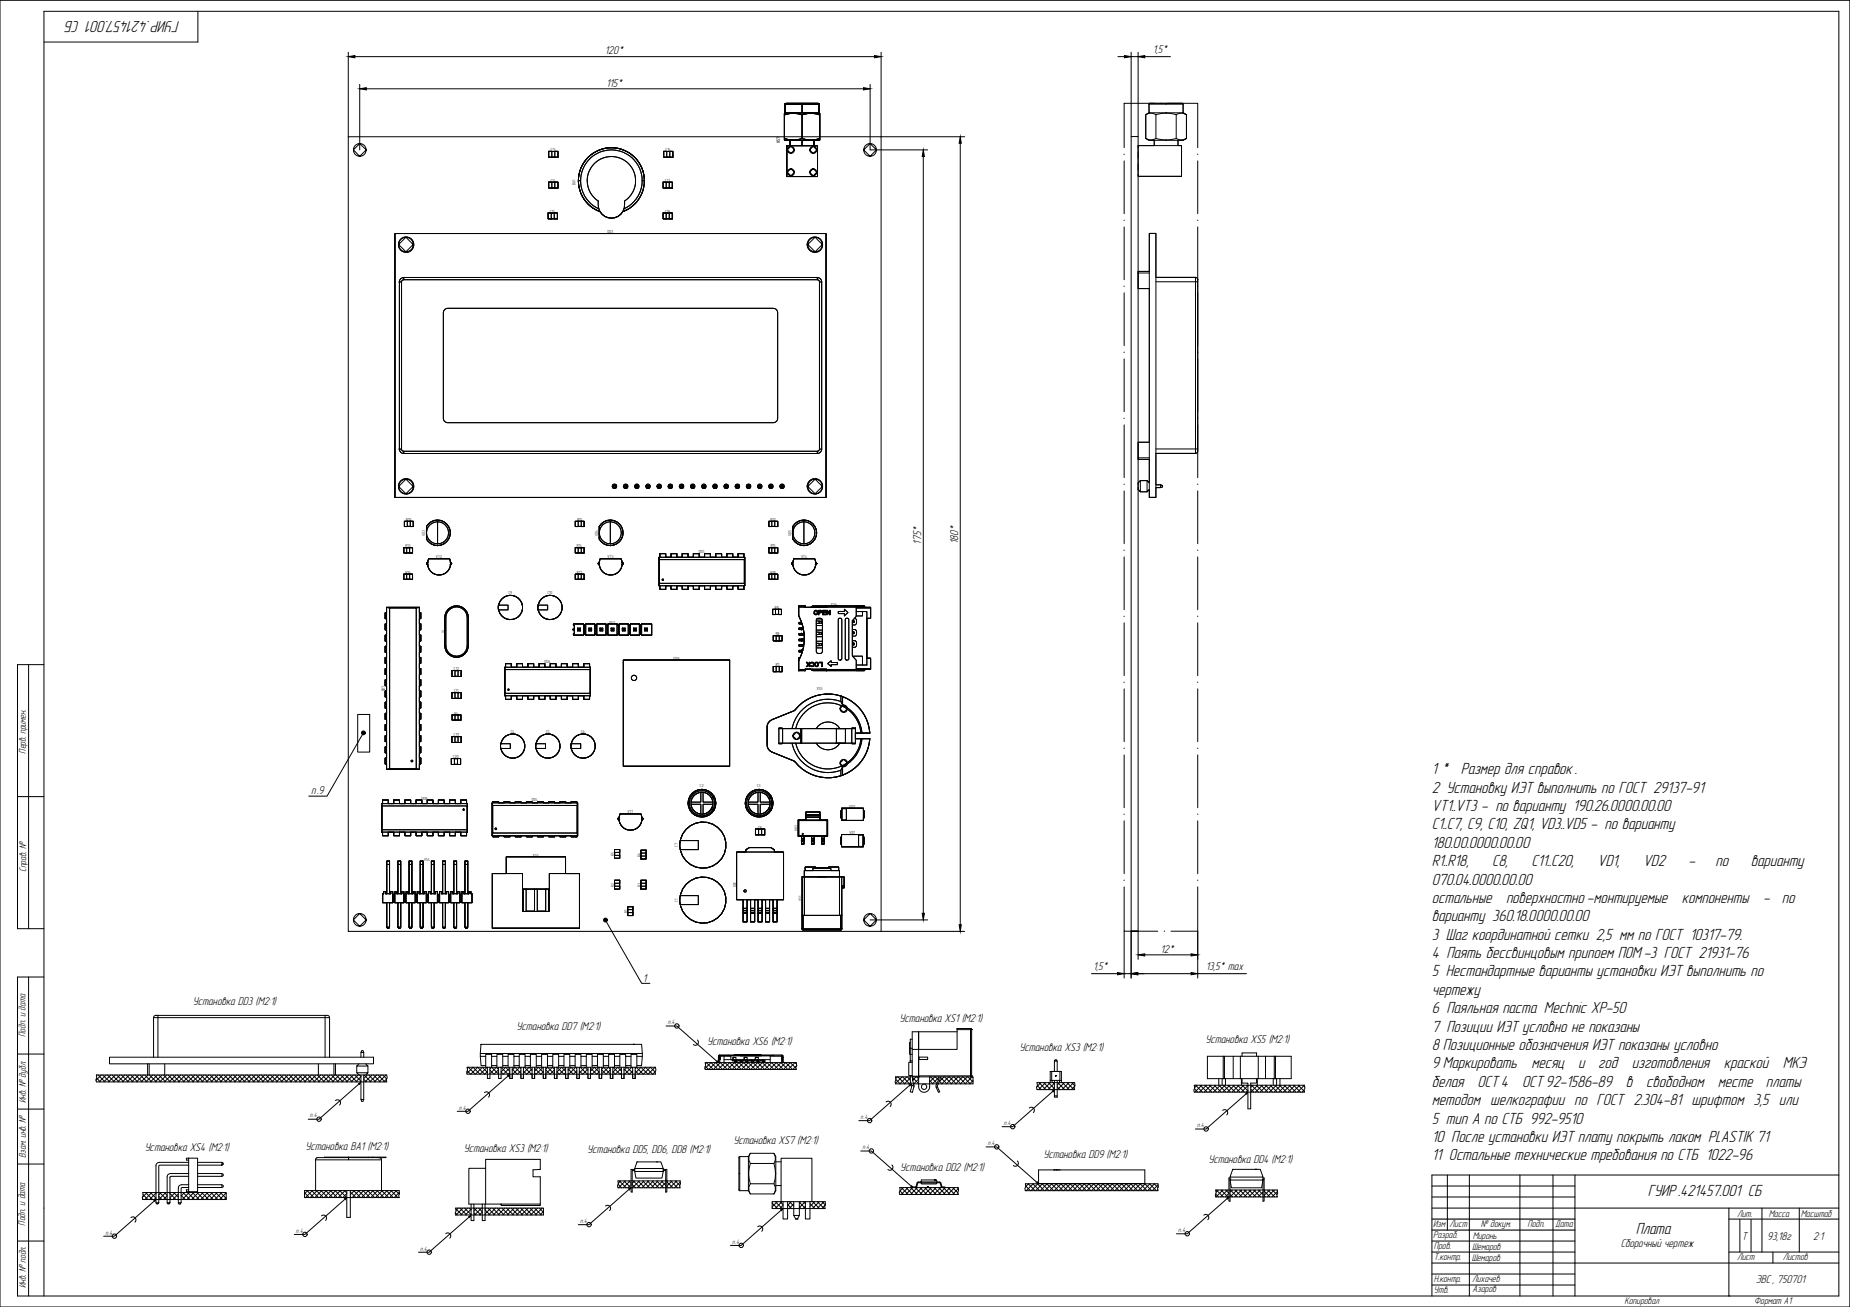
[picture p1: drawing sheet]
<svg xmlns="http://www.w3.org/2000/svg" width="841mm" height="594mm" viewBox="0 0 841 594" stroke-linecap="round" stroke-linejoin="round" font-family="sans-serif">
<defs><g id="words">
<g font-size="7.6">
<text x="82" y="9" transform="rotate(-180 82 9)">ГУИР .421457.001 СБ</text>
<text x="651" y="352">1 *</text>
<text x="664" y="352">Размер для справок .</text>
<text x="651" y="360">2 Установку ИЭТ выполнить по ГОСТ 29137-91</text>
<text x="651" y="369">VT1..VT3 - по варианту 190.26.0000.00.00</text>
<text x="651" y="377">C1..C7, C9, C10, ZQ1, VD3..VD5 - по варианту</text>
<text x="651" y="385">180.00.0000.00.00</text>
<text x="651" y="394">R1..R18,</text>
<text x="678" y="394">C8,</text>
<text x="696" y="394">C11..C20,</text>
<text x="726" y="394">VD1,</text>
<text x="747" y="394">VD2</text>
<text x="768" y="394">-</text>
<text x="780" y="394">по</text>
<text x="796" y="394">варианту</text>
<text x="651" y="402">070.04.0000.00.00</text>
<text x="651" y="410">остальные</text>
<text x="685" y="410">поверхностно -монтируемые</text>
<text x="765" y="410">компоненты</text>
<text x="801" y="410">-</text>
<text x="810" y="410">по</text>
<text x="651" y="419">варианту 360.18.0000.00.00</text>
<text x="651" y="427">3 Шаг координатной сетки 2,5 мм по ГОСТ 10317-79.</text>
<text x="651" y="435">4 Паять бессвинцовым припоем ПОМ -3 ГОСТ 21931-76</text>
<text x="651" y="444">5 Нестандартные варианты установки ИЭТ выполнить по</text>
<text x="651" y="452">чертежу</text>
<text x="651" y="461">6 Паяльная паста Mechnic XP-50</text>
<text x="651" y="469">7 Позиции ИЭТ условно не показаны</text>
<text x="651" y="477">8 Позиционные обозначения ИЭТ показаны условно</text>
<text x="651" y="486">9 Маркировать</text>
<text x="696" y="486">месяц</text>
<text x="717" y="486">и</text>
<text x="727" y="486">год</text>
<text x="742" y="486">изготовления</text>
<text x="784" y="486">краской</text>
<text x="810" y="486">МКЭ</text>
<text x="651" y="494">белая</text>
<text x="672" y="494">ОСТ 4</text>
<text x="692" y="494">ОСТ 92-1586-89</text>
<text x="739" y="494">в</text>
<text x="748" y="494">свободном</text>
<text x="781" y="494">месте</text>
<text x="803" y="494">платы</text>
<text x="651" y="502">методом шелкографии по ГОСТ 2.304-81 шрифтом 3,5 или</text>
<text x="651" y="511">5 тип А по СТБ 992-9510</text>
<text x="651" y="519">10 После установки ИЭТ плату покрыть лаком PLASTIK 71</text>
<text x="651" y="527">11 Остальные технические требования по СТБ 1022-96</text>
<text x="749" y="544">ГУИР .421457.001 СБ</text>
<text x="744" y="561">Плата</text>
</g>
<g font-size="5.3">
<text x="275" y="25">120*</text>
<text x="524" y="24">1,5*</text>
<text x="276" y="39">115*</text>
<text x="419" y="247" transform="rotate(-90 419 247)">175*</text>
<text x="436" y="247" transform="rotate(-90 436 247)">180*</text>
<text x="141" y="361">п.9</text>
<text x="528" y="433">12*</text>
<text x="497" y="441">1,5*</text>
<text x="548" y="441">13,5* max</text>
<text x="292" y="446">1</text>
<text x="88" y="457">Установка DD3 (M2:1)</text>
<text x="409" y="465">Установка XS1 (M2:1)</text>
<text x="235" y="468">Установка DD7 (M2:1)</text>
<text x="322" y="475">Установка XS6 (M2:1)</text>
<text x="463" y="478">Установка XS3 (M2:1)</text>
<text x="548" y="474">Установка XS5 (M2:1)</text>
<text x="333" y="520">Установка XS7 (M2:1)</text>
<text x="66" y="523">Установка XS4 (M2:1)</text>
<text x="139" y="522">Установка BA1 (M2:1)</text>
<text x="211" y="524">Установка XS3 (M2:1)</text>
<text x="267" y="524">Установка DD5, DD6, DD8 (M2:1)</text>
<text x="474" y="527">Установка DD9 (M2:1)</text>
<text x="409" y="532">Установка DD2 (M2:1)</text>
<text x="549" y="529">Установка DD4 (M2:1)</text>
<text x="792" y="564">Т</text>
<text x="803" y="564">93,18г</text>
<text x="824" y="563">2:1</text>
<text x="737" y="567">Сборочный чертеж</text>
<text x="798" y="583">ЭВС , 750701</text>
</g>
<g font-size="4.5">
<text x="12" y="343" transform="rotate(-90 12 343)">Перв. примен.</text>
<text x="12" y="396" transform="rotate(-90 12 396)">Справ. №</text>
<text x="12" y="471" transform="rotate(-90 12 471)">Подп. и дата</text>
<text x="12" y="501" transform="rotate(-90 12 501)">Инв. № дубл.</text>
<text x="12" y="526" transform="rotate(-90 12 526)">Взам. инв. №</text>
<text x="12" y="557" transform="rotate(-90 12 557)">Подп. и дата</text>
<text x="651" y="558">Изм</text>
<text x="659" y="558">Лист</text>
<text x="673" y="558">№ докум.</text>
<text x="694" y="558">Подп.</text>
<text x="707" y="558">Дата</text>
<text x="790" y="553">Лит.</text>
<text x="804" y="553">Масса</text>
<text x="819" y="553">Масштаб</text>
<text x="652" y="563">Разраб.</text>
<text x="670" y="563">Миронь</text>
<text x="652" y="568">Пров.</text>
<text x="669" y="568">Шемаров</text>
<text x="652" y="573">Т.контр.</text>
<text x="669" y="573">Шемаров</text>
<text x="790" y="573">Лист</text>
<text x="810" y="573">Листов</text>
<text x="12" y="586" transform="rotate(-90 12 586)">Инв. № подл.</text>
<text x="652" y="588">Утв.</text>
<text x="652" y="583">Н.контр.</text>
<text x="669" y="583">Лихачёв</text>
<text x="669" y="587">Азаров</text>
<text x="739" y="593">Копировал</text>
<text x="797" y="593">Формат А1</text>
</g>
<g font-size="3">
<text x="304" y="466">п.4</text>
<text x="141" y="508">п.4</text>
<text x="209" y="504">п.4</text>
<text x="391" y="509">п.4</text>
<text x="456" y="511">п.4</text>
<text x="544" y="512">п.4</text>
<text x="449" y="521">п.4</text>
<text x="392" y="522">п.4</text>
<text x="264" y="556">п.4</text>
<text x="48" y="561">п.4</text>
<text x="135" y="560">п.4</text>
<text x="536" y="560">п.4</text>
<text x="191" y="568">п.4</text>
<text x="333" y="565">п.4</text>
</g>
<g font-size="2">
<text x="355" y="65" transform="rotate(-90 355 65)">XS7</text>
<text x="250" y="69">C13</text>
<text x="303" y="69">C16</text>
<text x="250" y="83">C14</text>
<text x="302" y="83">C17</text>
<text x="262" y="84" transform="rotate(-90 262 84)">BA1</text>
<text x="250" y="97">C15</text>
<text x="302" y="97">C18</text>
<text x="276" y="106">DD3</text>
<text x="185" y="237">R10</text>
<text x="262" y="237">R11</text>
<text x="350" y="237">R12</text>
<text x="193" y="244" transform="rotate(-90 193 244)">VD3</text>
<text x="272" y="244" transform="rotate(-90 272 244)">VD4</text>
<text x="360" y="244" transform="rotate(-90 360 244)">VD5</text>
<text x="184" y="249">R13</text>
<text x="262" y="249">R14</text>
<text x="318" y="252">DD5</text>
<text x="350" y="249">R15</text>
<text x="198" y="254">VT2</text>
<text x="276" y="254">VT3</text>
<text x="364" y="254">VT4</text>
<text x="184" y="261">R16</text>
<text x="262" y="261">R17</text>
<text x="350" y="261">R18</text>
<text x="231" y="270">C9</text>
<text x="249" y="270">C10</text>
<text x="378" y="275">XS6</text>
<text x="352" y="277">R9</text>
<text x="277" y="283">XS2</text>
<text x="353" y="289">R8</text>
<text x="306" y="300">DD9</text>
<text x="206" y="305">C12</text>
<text x="248" y="302">DD6</text>
<text x="353" y="303">R7</text>
<text x="175" y="314" transform="rotate(-90 175 314)">DD7</text>
<text x="207" y="315">C11</text>
<text x="371" y="314">XS5</text>
<text x="207" y="325">R4</text>
<text x="206" y="335">C19</text>
<text x="232" y="333">C4</text>
<text x="248" y="333">C5</text>
<text x="264" y="333">C6</text>
<text x="206" y="345">C20</text>
<text x="318" y="358">C2</text>
<text x="344" y="358">C3</text>
<text x="192" y="364">DD8</text>
<text x="242" y="364">DD4</text>
<text x="285" y="370">VT1</text>
<text x="386" y="367">VD2</text>
<text x="345" y="377">C8</text>
<text x="363" y="378" transform="rotate(-90 363 378)">DD2</text>
<text x="386" y="379">VD1</text>
<text x="242" y="389">XS3</text>
<text x="279" y="389" transform="rotate(-90 279 389)">R5</text>
<text x="291" y="389" transform="rotate(-90 291 389)">R6</text>
<text x="308" y="385" transform="rotate(-90 308 385)">C7</text>
<text x="193" y="391">XS4</text>
<text x="279" y="403" transform="rotate(-90 279 403)">R2</text>
<text x="291" y="403" transform="rotate(-90 291 403)">R3</text>
<text x="335" y="403" transform="rotate(-90 335 403)">DD1</text>
<text x="308" y="410" transform="rotate(-90 308 410)">C1</text>
<text x="364" y="410" transform="rotate(-90 364 410)">XS1</text>
<text x="285" y="415" transform="rotate(-90 285 415)">R1</text>
</g>
<text font-size="1.3" x="202" y="288" transform="rotate(-90 202 288)">ZQ1</text>
</g></defs>
<!-- layer: KONTUR -->
<path d="M0 0h841v594h-841z" fill="none" stroke="#000" stroke-width=".45"/>
<g fill="none" stroke="#000" stroke-width=".45">
<path d="M90 5v14h-70M13 302v120M20 302h-12v120h12M8 362h12M13 444v145M20 444h-12v145h828v-584h-816v584M8 479h12M8 504h12M8 529h12M658 534v25M668 534v55M691 534v55"/>
<path d="M706 534v55M716 534v55M836 534h-185v55M716 549h120M786 549v40M786 554h50M801 549v20M818 549v20M8 564h12M716 574h120M786 569h50M806 569v5"/>
</g>
<path d="M165 333l-16 29h-9M275 418l17 29h3M791 554v15M796 554v15M651 574h65M651 569h65M651 579h65M651 564h65M651 584h65" fill="none" stroke="#000" stroke-width=".45"/>
<!-- layer: 0 -->
<g fill="none" stroke="#000" stroke-width=".45">
<path d="M158 24v38M161 26h237M164 38v30M396 38v30h26M401 24v38h38M508 26h3M514 26h3M514 24v38M517 24v38M520 26h12M167 40h226M357 51h15l1 1h-6a7 7 0 0 1-6 0h-4z"/>
<path d="M357 52v11M357 47h15M357 47v4M357 47h15l1 17h-3v2h2v14h-14v-14h1v-2h-2zM365 47h7M365 47h-8M365 47v4M365 52v11M372 47v4M373 52v11M522 47v4h8M522 47h16v4h-8"/>
<path d="M522 47h16M522 51l-1 1M525 52l-1-1-3 1v11M530 51l-5 1v11M530 51l5 1 3-1 1 1M530 47h.1M530 51h.1M535 52v11M538 51l1 1M539 52v11M158 62h243v361h-243zM162 66a2.9 2.9 0 0 1 3 0 2.9 2.9 0 0 1 1 2l-2-3-3 3 3 3 2-3a2.9 2.9 0 0 1-4 3 2.9 2.9 0 0 1 0-5z"/>
<path d="M249 69h5v2h-5zM249 69h2v2h-2zM251 69h1M251 71h1M252 69h2v2h-2zM267 72a15 15 0 0 1 17-4 15 15 0 0 1 9 14 15 15 0 0 0-24-12 15 15 0 0 0 4 26 15 15 0 0 1-7-23 15 15 0 0 1 24 0 15 15 0 0 1-7 23 6 6 0 0 1-11 0 15 15 0 0 1-2-26 15 15 0 0 1 23 12h-1h1a14 14 0 0 1-10 14 6 6 0 0 1-11 0 15 15 0 0 1-5-24zM270 74a11 11 0 0 1 16 1 11 11 0 0 1-2 16 6 6 0 0 1-6 8 6 6 0 0 1-6-8 11 11 0 0 1-2-17zM302 69h4v2h-4zM302 69h1v2h-1zM303 69h2M303 71h2M305 69h1v2h-1z"/>
<path d="M357 63l5 1a7 7 0 0 1 6 0l5-1-1 1h-15zM358 66h14v14h-14zM358 77a1.6 1.6 0 0 1 2 0 1.6 1.6 0 0 1 1 1l-1-1-2 1 2 2 1-2a1.6 1.6 0 0 1-2 2 1.6 1.6 0 0 1-1-3zM358 67a1.6 1.6 0 0 1 2 0 1.6 1.6 0 0 1 1 1l-1-1-2 1 2 2 1-2a1.6 1.6 0 0 1-2 2 1.6 1.6 0 0 1-1-3zM359 64v2M365 64v2M368 67a1.6 1.6 0 0 1 2 0 1.6 1.6 0 0 1 1 1l-1-1-2 1 2 2 1-2a1.6 1.6 0 0 1-2 2 1.6 1.6 0 0 1-1-3zM368 77a1.6 1.6 0 0 1 2 0 1.6 1.6 0 0 1 1 1l-1-1-2 1 2 2 1-2a1.6 1.6 0 0 1-2 2 1.6 1.6 0 0 1-1-3zM370 64v2M393 66a2.9 2.9 0 0 1 3-1 2.9 2.9 0 0 1 2 3l-2-3-3 3 3 3 2-3a2.9 2.9 0 0 1-3 3 2.9 2.9 0 0 1-2-5zM420 71v344M437 65v355"/>
<path d="M514 62h3v361h-3zM517 67v-1h8v-2h-3l-1-1v-11l1-1 1-4h15v4l1 1v11l-1 1h-2v2h1v14h-20v-1M517 66h20v14h-20zM517 69v3M517 74v3M521 63l2 1 2-1 5 1M521 63l1 1h8M525 64v2M530 64h.1M536 64v2M539 63l-2 1a5 5 0 0 0-6 0h-1M539 63l-1 1h-8"/>
<path d="M249 97h4v2h-4zM249 97h2v2h-2zM249 83h5v2h-5zM249 83h2v2h-2zM251 97h1M251 99h1M251 83h1M251 85h1M252 97h1v2h-1zM252 83h2v2h-2zM263 82h1a14 14 0 0 1 21-12 14 14 0 0 1 0 24l-1 1M264 82a14 14 0 0 0 8 13"/>
<path d="M293 82a15 15 0 0 1-10 14M301 97h5v2h-5zM301 97h2v2h-2zM301 83h5v2h-5zM301 83h2v2h-2zM303 97h1M303 99h1M303 83h1M303 85h1M304 97h2v2h-2zM304 83h2v2h-2zM180 106h196v120h-196z"/>
<path d="M182 109a3 3 0 0 1 4-1 3 3 0 0 1 2 3l-3-3-4 3 4 3 3-3a3 3 0 0 1-5 3 3 3 0 0 1-1-5zM368 109a3 3 0 0 1 4-1 3 3 0 0 1 2 3l-3-3-4 3 4 3 3-3a3 3 0 0 1-5 3 3 3 0 0 1-1-5zM522 106h3v120h-3zM182 128h1M183 128v76M184 126h188l1 1 1 1M184 126l-2 1v1v76M184 126v1M184 127l-1 1M184 127h188M372 126v1M372 127l1 1"/>
<path d="M373 128h1M373 128v76M374 128v76M517 124h5M522 123h-5v8h5M525 128h18v76M525 126h18M543 126l1 1v1M543 126v2h1M544 128v76M202 141l2-1h148l1 1 1 1-1 49v1h-1h-149l-1-1v-1v-48zM182 204v2h2"/>
<path d="M182 204h1M182 219a3 3 0 0 1 4-1 3 3 0 0 1 2 3l-3-3-4 3 4 3 3-3a3 3 0 0 1-5 3 3 3 0 0 1-1-5zM183 204l1 1M184 205v1M184 206h188M184 205h188M368 219a3 3 0 0 1 4-1 3 3 0 0 1 2 3l-3-3-4 3 4 3 3-3a3 3 0 0 1-5 3 3 3 0 0 1-1-5zM372 205v1M373 204h1M373 204l-1 1M374 204l-1 2h-1M518 218v6l-1-1v-4l1-1h3"/>
<path d="M522 219l-1-1v6l1-1M522 208h-5v1h5M522 201h-5v7M525 204h18M543 204h1M543 204v2M544 204v2h-1h-18M184 237h4v2h-4zM184 237h1v2h-1zM185 237h2M185 239h2M187 237h1v2h-1z"/>
<path d="M195 238a6 6 0 0 1 8 0 6 6 0 0 1-1 9 6 6 0 0 1-8-2v-6zM199 237a5 5 0 0 1 5 5 5 5 0 0 1-5 5M199 237a5 5 0 0 0-5 5 5 5 0 0 0 5 5M199 237v10M262 237h4v2h-4zM262 237h1v2h-1zM263 237h1M263 239h1M264 237h2v2h-2zM273 238a6 6 0 0 1 9 0 6 6 0 0 1-1 9 6 6 0 0 1-9-2v-6zM277 237a5 5 0 0 1 5 5 5 5 0 0 1-5 5M277 237a5 5 0 0 0-5 5 5 5 0 0 0 5 5"/>
<path d="M277 237v10M279 220v2M279 222h1M279 221h1M280 220h-1v2M280 220v2v-1M280 220v1M284 220v2M284 222h1M284 221h1M285 220h-1v2M285 220v2v-1"/>
<path d="M285 220v1M289 220v2M289 222h1M289 221h1M290 220h-1v2M290 220v2v-1M290 220v1M294 220v2M294 222h1M294 221h1M295 220h-1v2M295 220v2v-1"/>
<path d="M295 220v1M299 220v2M299 222h1M299 221h1M300 220h-1v2M300 220v2v-1M300 220v1M304 220v2M304 222h1M304 221h1M305 220h-1v2M305 220v2v-1"/>
<path d="M305 220v1M309 220v2M309 222h1M309 221h1M310 220h-1v2M310 220v2v-1M310 220v1M314 220v2M314 222h2M315 221h.1M316 220h-2v2M316 220v2l-1-1"/>
<path d="M316 220l-1 1M319 220v2M319 222h2M320 221h.1M321 220h-2v2M321 220v2l-1-1M321 220l-1 1M324 220v2M324 222h2M325 221h.1M326 220h-2v2M326 220v2l-1-1"/>
<path d="M326 220l-1 1M330 220v2M330 222h1M330 221h.1M331 220h-1v2M331 220v2l-1-1M331 220l-1 1M335 220v2M335 222h1M335 221h1M336 220h-1v2M336 220v2v-1"/>
<path d="M336 220v1M340 220v2M340 222h1M340 221h1M341 220h-1v2M341 220v2v-1M341 220v1M345 220v2M345 222h1M345 221h1M346 220h-1v2M346 220v2v-1"/>
<path d="M346 220v1M350 237h4v2h-4zM350 237h1v2h-1zM350 220v2M350 222h1M350 221h1M351 237h1M351 239h1M351 220h-1v2M351 220v2v-1M351 220v1M352 237h2v2h-2z"/>
<path d="M355 220v2M355 222h1M355 221h1M356 220h-1v2M356 220v2v-1M356 220v1M361 238a6 6 0 0 1 9 0 6 6 0 0 1-1 9 6 6 0 0 1-9-2v-6zM365 237a5 5 0 0 1 5 5 5 5 0 0 1-5 5M365 237a5 5 0 0 0-5 5 5 5 0 0 0 5 5M365 237v10M517 220v-1l1-1h3l1 1v-10h-5v-8h5v-70h-5v-8h5v-17h3v20h18l1 1v78l-1 1h-18v14h3v1l-3 1v4h-3v-3l-1 1h-3l-1-1v-1M518 224h3"/>
<path d="M525 220h3v2M528 220v1l-3 1M184 249h4v2h-4zM184 249h1v2h-1zM185 249h1M185 251h1M186 249h2v2h-2zM194 256h.1M194 256v1M194 257h.1M195 254h9a5 5 0 0 1-4 7 5 5 0 0 1-5-7zM205 256h.1"/>
<path d="M205 257h.1M205 256v1M205 256l-1-2h-9l-1 2a5 5 0 0 0 5 5 5 5 0 0 0 6-4M262 249h4v2h-4zM262 249h1v2h-1zM263 249h1M263 251h1M264 249h2v2h-2zM272 256h.1M272 256v1M272 257h.1M273 254h9a5 5 0 0 1-4 7 5 5 0 0 1-5-7z"/>
<path d="M283 256h.1M283 257h.1M283 256v1M283 256l-1-2h-9l-1 2a6 6 0 0 0 9 4l2-3M300 253h39M300 254v-1v13M300 254h38v11h-38zM300 252h3v1h2v-1h3v1h2v-1h3v1h2v-1h3v1h2v-1h3v1h2v-1h3v1h2v-1h3v1h3v-1h2v16h-2v-2h-3v2h-3v-2h-2v2h-3v-2h-2v2h-3v-2h-2v2h-3v-2h-2v2h-3v-2h-2v2h-3v-2h-2v2h-3zM300 253v-1h3v1M305 253v-1h3v1M310 253v-1h3v1M315 253v-1h3v1"/>
<path d="M320 253v-1h3v1M325 253v-1h3v1M330 253v-1h3v1M336 253v-1h2v1M338 254l1-1v13M350 249h4v2h-4zM350 249h1v2h-1zM351 249h1M351 251h1M352 249h2v2h-2zM360 256h.1M360 256v1"/>
<path d="M360 257h.1M361 254h9a5 5 0 0 1-4 7 5 5 0 0 1-5-7zM371 256h.1M371 257h.1M371 256v1M371 256l-1-2h-9l-1 2a6 6 0 0 0 9 4l2-3M176 276h15v3v2v3v2v3v2v3v2v3v3v2v3v2v3v2v3v2v3v2v3v2v3v2v3v2v3v5v3h-15v-3h-1v-2h1v-3h-1v-3h1v-2h-1v-3h1v-2h-1v-3h1v-2h-1v-3h1v-2h-1v-3h1v-2h-1v-3h1v-2h-1v-3h1v-2h-1v-3h1v-2h-1v-3h1v-3h-1v-2h1v-3h-1v-2h1v-3h-1v-2h1l-1-5h1zM176 279h-1v2h1M176 276v74M177 276h12v73h-12zM184 261h4v2h-4zM184 261h1v2h-1z"/>
<path d="M185 261h1M185 263h1M186 261h2v2h-2zM191 276v74l-2-1M191 276h-15h1M191 279v2M191 276h-2M204 277a5 5 0 0 1 6-1 5 5 0 0 1 3 5v12a5 5 0 0 1-5 6 5 5 0 0 1-6-6v-12zM204 277a5 5 0 0 1 5-1 5 5 0 0 1 3 5v12a5 5 0 0 1-4 5 5 5 0 0 1-5-5v-12zM227 275v2M227 275h4v2h-4M227 275a5 5 0 0 1 8-3 5 5 0 0 1 0 9 5 5 0 0 1-8-4"/>
<path d="M245 275v2M245 275h4v2h-4M245 275a5 5 0 0 1 8-3 5 5 0 0 1 0 9 5 5 0 0 1-8-4M262 261h4v2h-4zM262 261h1v2h-1zM263 261h1M263 263h1M264 261h2v2h-2zM300 265v1h39M300 266v2h3v-2M305 266v2h3v-2M310 266v2h3v-2"/>
<path d="M315 266v2h3v-2M320 266v2h3v-2M325 266v2h3v-2M330 266v2h3v-2M336 266v2h2v-2M338 265l1 1M350 261h4v2h-4zM350 261h1v2h-1zM351 261h1M351 263h1M351 277h4v2h-4zM351 277h2v2h-2z"/>
<path d="M352 261h2v2h-2zM353 277h1M353 279h1M354 277h1v2h-1zM363 276h3M366 276h10M366 276v-1h-3v5a22 22 0 0 1 0 20M370 278h1v1h-1zM372 277l2 1-2 1zM372 278h1h-1zM374 277h1l-1 1h1h-1v1h1h-1zM374 275l-8 1"/>
<path d="M374 276h1M375 275l-6 1M375 275h1M375 275v1M376 275l-1 1M376 277l1 2v-2v2l-1-1v1zM376 275v1M376 276h-3M376 275h17M376 276h13M381 278h3v-1l1 1-1 2v-1h-3zM389 276v4l-2 2v16l2 2v4"/>
<path d="M389 278h5v3M389 276h7h-7M389 275v1M391 276h.1M391 276h1M392 275h-3v1M392 275h1M392 278v2h-3M392 275v1M392 276h4v5h-2v18h2v5h-4M392 276h.1M393 276v-1h-23l-2 1-5-1v5l1 3h-1v1h2v1h-2v1h2l1 2"/>
<path d="M393 275v1M393 276h-4M393 276h-1M393 276h.1M396 276v5h-2M176 284h-1v2h1M176 289h-1v2h1M176 294h-1v2h1M176 299h-1v3h1M191 299v3M191 294v2M191 289v2"/>
<path d="M191 284v2M261 284h4h1h4h1h4h1h5h1h4h1h4h1h4v5h-4l-1-1v1h-4l-1-1v1h-4l-1-1v1h-5v-1l-1 1h-4v-1l-1 1h-4v-1l-1 1h-4v-1v-2h-1h1zM261 284h4v5h-4v-1zM261 286h-1h1M263 286v1zM263 287h1M263 286h1M264 286v1zM265 284h1M266 288v1v-5l-1 5M266 289h4M266 284h4"/>
<path d="M268 286v1v-1h1M268 287h1M268 286h1M269 286v1v-1M271 284h-1v5M271 288v1v-5l-1 5M271 289h4M271 284h4M273 286v1zM273 287h1M273 286h1M274 286v1z"/>
<path d="M276 284h-1v5M276 288v1v-5l-1 5M276 289h5M276 284h5M278 286v1zM278 287h1M278 286h1M279 286v1zM281 284v5M281 288l1 1v-5l-1 5M282 289h4M282 284h4"/>
<path d="M283 286v1zM283 287h1M283 286h1M283 300h49v48h-49zM284 286v1zM286 284v5M286 288l1 1v-5l-1 5M287 289h4M287 284h4M288 286v1zM288 287h1M288 286h1"/>
<path d="M289 286v1zM291 284v5M291 288l1 1v-5l-1 5M292 284h4v5h-4M293 286v1zM293 287h1M293 286h1M294 286v1zM352 289h1v2h-1zM353 291h-1v-2h4v2h-2M353 291h1v-2h2v2h-2M353 291h1"/>
<path d="M353 289h1M363 283h1v1h-1zM364 299h-1v1M364 285v1M364 288v1M364 291h.1M364 293v1M364 296h.1M364 293h-1v1h1M364 294h1M364 293h1M364 288h-1v1h1"/>
<path d="M364 289h1M364 288h1M364 291h1M364 291h-1h1M364 285h1M364 285h-1v1h1M364 286h1M364 284h1M364 296h1M365 296h-2h1M365 285v1M365 288v1"/>
<path d="M365 291h.1M365 293v1M365 296h.1M365 293h.1M365 294h.1M365 289h1M365 291h1M365 285h.1M365 286h.1M366 288h-3v1h3v2h-3h3l-1 2h-2v1h2v2h-2h2l-1 3h-1v6l5-1 2 1h23v-1M366 288h-1M366 290l-1 1"/>
<path d="M371 287h3M371 282h3M371 292l3 1M371 291h3M371 294h3M371 286h3M371 289h3M371 284h3M371 281h2l1 1v14l-1 1h-1l-1-1zM371 281h3M372 282v1M372 287v1"/>
<path d="M372 292v1M373 282v1M373 287v1M373 293h.1M374 287h.1M374 282h.1M374 293h.1M374 287v1h-3M374 282v1h-3M374 293l-3 1M381 281h1l1 1v17l-1 1h-1zM384 281h2v19h-1l-1-1z"/>
<path d="M387 282h1M387 287h1M387 292h1M387 286l2 1v2h-2M387 291l2 1v2h-2M388 298h4v4M388 282v1h-1M388 287v1h-1M388 292v1h-1M388 282v1M388 287v1M388 292v1"/>
<path d="M388 281l1 1v1v1h-2M394 299h2v5M394 281v21h-5M176 304h-1v3h1M176 309h-1v3h1M176 314h-1v3h1M176 319h-1v3h1M191 319v3M191 314v3M191 309v3M191 304v3M205 305h5v2h-5z"/>
<path d="M205 305h2v2h-2zM205 315h5v2h-5zM205 315h2v2h-2zM207 305h1M207 307h1M207 315h1M207 317h1M208 305h2v2h-2zM208 315h2v2h-2zM229 303h39M230 315l-1 1h39M230 304l-1-1v13"/>
<path d="M230 304h38v11h-38zM230 302h2v1h3v-1h3v1h2v-1h3v1h2v-1h3v1h2v-1h3v1h2v-1h3v1h2v-1h3v1h2v-1h3v1v15h-3v-2h-2v2h-3v-2h-2v2h-3v-2h-2v2h-3v-2h-2v2h-3v-2h-2v2h-3v-2h-2v2h-3v-2h-3v2h-2v-2h-1zM230 316v2h2v-2M230 303v-1h2v1M235 316v2h3v-2M235 303v-1h3v1M240 316v2h3v-2M240 303v-1h3v1M245 316v2h3v-2M245 303v-1h3v1M250 316v2h3v-2M250 303v-1h3v1"/>
<path d="M255 316v2h3v-2M255 303v-1h3v1M260 316v2h3v-2M260 303v-1h3v1M265 316v2h3v-2M265 303v-1h3v1M268 304v-1v13M268 315v1M352 303h4v2h-4zM352 303h1v2h-1zM353 303h1M353 305h1"/>
<path d="M354 303h2v2h-2zM363 304v1h3v-1M363 304h3M363 300v4M366 304l8 1M366 304h10M367 301l1 1v-1v2v-1l-1 1v-1zM368 301h2v2h-2l2-1v-1zM369 304h5M371 301h1v2h-1zM372 301h2v2v-2zM373 304h3"/>
<path d="M375 304h1M375 305h18M375 304h-1l1 1M375 304v1M376 304v1zM376 304h16M376 302l2-2v1h3v1h-3v1zM382 316a20 20 0 0 0-21 7l-10 4a4 4 0 0 0-2 3v9a4 4 0 0 0 2 3l10 4a19 19 0 0 0 21 7 19 19 0 0 0 13-17h-3M382 319a17 17 0 0 0-22 12M382 316a19 19 0 0 1 13 17h-3M382 319l1 1M382 316v3"/>
<path d="M383 317v3M389 304v1M389 304h7h-7M389 305h3M392 304h-1M392 304h.1M392 304h1l-1 1M392 304v1M392 305h.1M392 304h1M163 325h5v17h-5zM176 324h-1v3h1"/>
<path d="M176 329h-1v3h1M176 334h-1v3h1M176 339h-1v3h1M191 339v3M191 334v3M191 329v3M191 324v3M205 335h5v2h-5zM205 335h2v2h-2zM206 325h4v2h-4zM206 325h1v2h-1zM207 325h1"/>
<path d="M207 327h1M207 335h1M207 337h1M208 325h2v2h-2zM208 335h2v2h-2zM228 338h4v2h-4zM228 338a5 5 0 0 1 8-3 5 5 0 0 1 0 9 5 5 0 0 1-8-4M244 338h4v2h-4zM244 338a5 5 0 0 1 8-3 5 5 0 0 1 0 9 5 5 0 0 1-8-4M260 338h4v2h-4zM260 338a5 5 0 0 1 8-3 5 5 0 0 1 0 9 5 5 0 0 1-8-4M350 328l11-5a19 19 0 0 1 21-7 19 19 0 0 1 13 17h-6v3h6a19 19 0 0 1-13 17 19 19 0 0 1-21-7l-10-4a4 4 0 0 1-2-3v-10z"/>
<path d="M354 331h2M354 338h2M356 331h-2v7h2M356 331h8M356 338h8M356 331v7M360 338a17 17 0 0 0 22 12l1-1M361 333a1.7 1.7 0 0 1 2 0 1.7 1.7 0 0 1 1 1l-2-1-2 1 2 2 2-2a1.7 1.7 0 0 1-2 2 1.7 1.7 0 0 1-1-3zM362 331a15 15 0 0 1 15-12 15 15 0 0 1 14 14h-2M364 338h.1M364 331v7M364 338h23"/>
<path d="M364 331h16M371 338a6 6 0 0 0 11 0M371 331a6 6 0 0 1 11 0M380 331h9M380 331v7M380 331h4v7M382 321a1.7 1.7 0 0 1 2 0 1.7 1.7 0 0 1 1 1l-1-2-2 2 2 2 1-2a1.7 1.7 0 0 1-2 2 1.7 1.7 0 0 1-1-3zM383 320a16 16 0 0 1 9 13M387 338h2M387 331v7M387 331h2v5M391 336h-2v2h-2"/>
<path d="M391 333h1M391 336a15 15 0 0 1-14 13 15 15 0 0 1-15-11M391 336h1a15 15 0 0 1-9 13M176 345h-1v2h1M177 349l-1 1h15M191 345v2M205 345h4v2h-4zM205 345h2v2h-2zM207 345h1M207 347h1M208 345h1v2h-1zM382 346a1.7 1.7 0 0 1 2-1 1.7 1.7 0 0 1 1 2l-1-2-2 2 2 2 1-2a1.7 1.7 0 0 1-2 1 1.7 1.7 0 0 1-1-2z"/>
<path d="M382 350v3M383 349v3M173 365h40l-1 1M173 365v13l1-1M173 378h40M173 365l1 1M174 366h38v11h-38zM174 364h3v1h2v-1h3v1h2v-1h3v1h2v-1h3v1h2v-1h3v1h2v-1h3v1h2v-1h3v1h2v-1h3v1h1l-1 15h-3v-2h-2v2h-3v-2h-2v2h-3v-2h-2v2h-3v-2h-2v2h-3v-2h-2v2h-3v-2h-2v2h-3v-2h-2v2h-3v-2h-1zM174 365v-1h3v1M174 378v2h3v-2M179 365v-1h3v1M179 378v2h3v-2"/>
<path d="M184 365v-1h3v1M184 378v2h3v-2M189 365v-1h3v1M189 378v2h3v-2M194 365v-1h3v1M194 378v2h3v-2M199 365v-1h3v1M199 378v2h3v-2M204 365v-1h3v1M204 378v2h3v-2M209 365v-1h3v1M209 378v2h3v-2"/>
<path d="M213 365v13l-1-1M224 365h39M224 379v1h39M224 366v-1v15M224 366h38v13h-38zM224 364h3v1h2v-1h3v1h2v-1h3v1h2v-1h3v1h2v-1h3v1h2v-1h3v1l10-1 1 16h-1h-2h-3h-2h-3h-3h-2h-3h-2h-3h-2h-3h-10zM224 380h3M224 365v-1h3v1M229 380h3M229 365v-1h3v1M234 380h3M234 365v-1h3v1"/>
<path d="M239 380h3M239 365v-1h3v1M244 380h3M244 365v-1h3v1M249 380h3M249 365v-1h3v1M255 380h2M255 365v-1h2v1M260 380h2M260 365v-1h2v1M262 366l1-1v15M262 379l1 1"/>
<path d="M281 372h.1M281 372v1M281 373h.1M282 370h9a5 5 0 0 1-4 7 5 5 0 0 1-5-7zM292 372h.1M292 373h.1M292 372v1M292 372l-1-2h-9l-1 2a6 6 0 0 0 9 4l2-3M314 366h5v4M314 366v1M314 364h.1M315 367v1"/>
<path d="M315 362v1M315 368l1 1M316 361l-1 1M316 369l1 1M317 361h-1M318 370h.1M318 360h.1M319 360v5h-5M319 360h.1M319 370h.1M320 360v5h4M320 360h1"/>
<path d="M321 370h-1M321 361h1M322 369l-1 1M322 361l1 1M323 368l-1 1M323 362l1 1M323 363h.1M323 368h.1M323 363l1 2-1 3M323 368h1M324 367l-1 1M324 367v-1h-4v4"/>
<path d="M324 363v1M324 362l-1 1a5 5 0 0 0-7-2 5 5 0 0 0 0 8 5 5 0 0 0 7-1h1M324 362a6 6 0 0 0-9-1 6 6 0 0 0 2 9 6 6 0 0 0 8-5M324 362l1 3M324 362l-1 1M324 368h.1M324 362h.1M325 362h-1M325 362a6 6 0 0 0-10-2 6 6 0 0 0 0 10 6 6 0 0 0 10-2h-1M325 362v3M325 365h.1M325 365v3h-1"/>
<path d="M340 366h5v4M340 366v1M340 364h.1M341 367v1M341 362v1M341 368l1 1M342 361l-1 1M342 369l1 1M343 361h-1M343 377h5v2h-5zM343 377h2v2h-2zM344 370h.1"/>
<path d="M344 360h.1M345 360v5h-5M345 377h1M345 379h1M345 360h.1M345 370h.1M346 360v5h4M346 360h1M346 377h2v2h-2zM347 370h-1M347 361h1M348 369l-1 1"/>
<path d="M348 361l1 1M349 368l-1 1M349 362l1 1M349 363h.1M349 368h.1M349 363l1 2-1 3M349 368h1M350 367l-1 1M350 367v-1h-4v4M350 363v1M350 362l-1 1a5 5 0 0 0-7-2 5 5 0 0 0 0 8 5 5 0 0 0 7-1h1M350 362a6 6 0 0 0-9-1 6 6 0 0 0 2 9 6 6 0 0 0 8-5"/>
<path d="M350 362l1 3M350 362l-1 1M350 368h.1M350 362h.1M351 362h-1M351 362a6 6 0 0 0-10-2 6 6 0 0 0 0 10 6 6 0 0 0 10-2h-1M351 362v3M351 365h.1M351 365v3h-1M363 373h13M363 373v7M363 373h13v7h-13z"/>
<path d="M363 380h.1M366 369h7v4h3v7h-1v4h-1v-4h-4v4h-1v-4h-3v4h-2v-4h-1v-7h3zM366 370v1M366 371v1M366 370v-1h7v1M366 371h.1M366 372v1M366 370h7M366 371h7M366 372h7M373 370v1M373 371v1"/>
<path d="M373 371h.1M373 372v1M376 380h-13M376 373v7M383 367h10v6h-10zM383 368v4M383 379h10v6h-10zM383 368h2v5h-2zM390 380h2v5h-2zM393 368v4M176 391h1v15h1v-1h1v2l1-2v1h1v-15h1v15h1v-1h1v2l1-2v1h1v-15h1v15h1v-1h1v2l1-2h1v1v-15h1v15h1v-1h1v2l1-2h1v1v-15h1v15h1v-1h1v2l1-2h1v1v-15h1v15h1v-1h1v2l1-2h1v1v-15h2v15v-1h1l1 2v-2h1v1v-15h2v15v-1h1v1h1v4h-2l-1 12-1-1v-11h-1h-2l-1 12-1-1v-11h-2h-2v12l-1-1v-11h-2h-2v12l-1-1v-11h-2h-2v12l-1-1v-11h-2h-2v12l-1-1v-11h-2h-2v12l-1-1v-11h-2h-2v11l-1 1v-12h-2v-5h1v1h1zM176 393v-2h1v2"/>
<path d="M176 393v13M176 393h1M177 393v13M181 393v-2h1v2M181 393v13M181 393h1M182 393v13M186 393h1M191 393h1M196 391v1M196 391v2M196 391h1"/>
<path d="M196 393v13M196 393h1M197 391v2M197 391v1M197 393v13M201 393v-2h1v2M201 393v13M201 393h1M202 393v13M206 393v-2h2v2M206 393v13M206 393h2"/>
<path d="M208 393v13M211 393h2M224 397v25h39h-39M224 397h6v-8h27v8h6v25M230 389h27v8h6v25h-39v-25h6zM230 397v-8h27v8M279 386h3v4h-3zM279 386h3v1h-3zM279 389h3v1h-3zM279 387v2M282 387v2M291 386h3v4h-3z"/>
<path d="M291 386h3v2h-3zM291 389h3v1h-3zM291 388v1M294 388v1M309 382h8v4h-8zM309 382a10 10 0 0 1 16-7 10 10 0 0 1 0 18 10 10 0 0 1-16-7M335 387h4v-1l2-1h9l2 1v1h4v22h-3v10h-2v-10h-1v10h-2v-10h-2v10h-1v-10h-2v10h-2v-10h-1v10h-2v-10h-3zM335 387h21v22h-21zM339 387v-1l2-1h9l2 1v1M364 382v1M364 381v1M364 383v1h2v-1"/>
<path d="M364 380v1M364 382h.1M364 383h2M364 382h2M364 381h2M365 399v23M365 399h18M366 382v1M366 381v1M366 380v1M366 382h.1M366 399h16"/>
<path d="M366 394h5v1l10-1 1 5h2v5h-1v-1l-1 20-17-1v-23h1zM366 396h4v-1h8v1h3M369 382v1M369 381v1M369 383v1h1v-1M369 380v1M369 382h.1M369 383h1M369 382h1M369 381h1M370 382v1M370 381v1"/>
<path d="M370 380v1M370 382h.1M371 395v-1h-5v2M371 395h5M372 399h4M374 382v1M374 381v1M374 383v1h1v-1M374 380v1M374 382h.1M374 383h1M374 382h1"/>
<path d="M374 381h1M375 382v1M375 381v1M375 380v1M375 382h.1M377 395v-1h4v2M383 380v4M383 399v23M383 399h1v5h-1v-1M393 380v4M161 416a2.9 2.9 0 0 1 4-1 2.9 2.9 0 0 1 1 3l-2-3-3 3 3 3 2-3a2.9 2.9 0 0 1-3 3 2.9 2.9 0 0 1-2-5zM174 406v4h5"/>
<path d="M174 406v-1h1v1h3v-1h1v1M176 410v11h1v-11M179 406v4M179 410v-4v4M179 406l1 4M179 410h1M180 406v-1v1h3v-1h1v1M180 410h4M181 410v11M182 410v11M184 410h1M184 406v4"/>
<path d="M184 410v-4v4M184 406l1 4M185 406v-1v1h3v-1h1v1M185 410h4M186 406v-15h1v15M186 410v11M187 410v11M189 406v4M189 410v-4v4h1M189 406l1 4M190 406v-1h1v1h2v-1h1v1M190 410h4"/>
<path d="M191 406v-15h1v15M191 410v11M192 410v11M194 406v4M195 410v-4h-1v4h1M195 406v4M195 406v-1h1v1h2v-1h1v1M195 410h4M196 410v11M197 410v11M199 406v4M200 410v-4h-1v4h1"/>
<path d="M200 406v4M200 406v-1h1v1h2v-1h1v1M200 410h4M201 410v11M202 410v11M204 406v4M205 410v-4h-1v4h1M205 406v4M205 406v-1h1v1h2v-1h1v1M205 410h4M206 410v11M208 410v11"/>
<path d="M209 406v4M209 406h1M209 406v4h1M210 406v4zM210 406v-1h1v1h2v-1h1v1h1v4h-5M211 406v-15h2v15M211 410v11M213 410v11M238 404h12M238 404v10M239 404v10h4v-10M244 404v10h4v-10"/>
<path d="M249 404v10h1M279 400h3v4h-3zM279 400h3v1h-3zM279 403h3v1h-3zM279 401v2M282 401v2M285 412h3v4h-3zM285 412h3v1h-3zM285 415h3v1h-3zM285 413v2M288 413v2M291 400h3v4h-3z"/>
<path d="M291 403h3v1h-3zM291 400h3v1h-3zM291 401v2M294 401v2M309 407h8v4h-8zM309 407a10 10 0 0 1 16-7 10 10 0 0 1 0 18 10 10 0 0 1-16-7M338 415h.1M338 413v1M338 415v4h2v-4M338 409v4M338 414v1M338 415h2"/>
<path d="M338 414h2M338 413h2M340 415h.1M340 413v1M340 409v4M340 414v1M341 415h.1M341 413v1M341 415v4h2v-4M341 409v4M341 414v1M341 415h2"/>
<path d="M341 414h2M341 413h2M343 415h.1M343 413v1M343 409v4M343 414v1M345 415h.1M345 413v1M345 415v4h1v-4M345 409v4M345 414v1M345 415h1"/>
<path d="M345 414h1M345 413h1M346 415h.1M346 413v1M346 409v4M346 414v1M348 415h.1M348 413v1M348 415v4h2v-4M348 409v4M348 414v1M348 415h2"/>
<path d="M348 414h2M348 413h2M350 415h.1M350 413v1M350 409v4M350 414v1M351 415h.1M351 413v1M351 415v4h2v-4M351 409v4M351 414v1M351 415h2"/>
<path d="M351 414h2M351 413h2M353 415h.1M353 413v1M353 409v4M353 414v1M365 416h18h-1v6h-17v-6zM366 416v-20h16v20M383 403h1h-1M393 416a2.9 2.9 0 0 1 4-1 2.9 2.9 0 0 1 1 3l-2-3-3 3 3 3 2-3a2.9 2.9 0 0 1-3 3 2.9 2.9 0 0 1-2-5zM396 418h26M176 421v1l1-1"/>
<path d="M181 421h1M181 421v1l1-1M186 421h1M186 421v1l1-1M191 421h1v1zM196 421h1M196 421l1 1v-1M201 421h1v1zM206 421h2M206 421l1 1 1-1M211 421h2l-1 1zM224 422v-25h14v17h12v-17h13v25"/>
<path d="M224 422h39M365 422v1M365 423h17M383 422l-1 1M401 423h38M70 463v18M71 462l-1 1M71 462h.1M71 462h1M72 462v1h-2M72 462h76M148 462h1l1 1v18"/>
<path d="M148 463h-76v18M148 462v1M148 463h2M148 463v18M164 478h1M165 478h-1v3M165 478v3M218 479v1h3M219 475h73v4h-74zM288 475h1M288 475h.1M289 475h.1"/>
<path d="M292 479v1h-2M303 466h5l19 17v-1M317 473a1.4 1.4 0 0 1 0 2 1.4 1.4 0 0 1-2 0M327 480h.1M327 480v1M327 480h4h-4v1M331 480h21h-21M337 480h9M346 480h-12h12M352 480h4v1M356 480v1M356 480h.1"/>
<path d="M356 480h-6v3M414 476v3h1M414 476h1M414 474v2M415 472h-1v10h1M415 477h3M418 477v-8v20M435 469h-20v20h3v5a2.5 2.5 0 0 0 2 2 2.5 2.5 0 0 0 3-2v-5M435 468h6h1M435 468h.1M435 468v9h-17M435 468h6v21h-23"/>
<path d="M441 468h1M441 468h.1M442 468h.1M442 468v21M44 489h132v1v2h-132zM44 490l2 2M44 489h.1M45 489l3 3M46 489l-2 2M47 489l3 3M48 489l-3 3M49 489l3 3"/>
<path d="M50 481h120v3h-120zM50 489l-3 3M51 489l3 3M52 489l-3 3M53 489l3 3M55 489l-4 3M55 489l3 3M57 489l-3 3M57 489l3 3M59 489l-3 3M59 489l4 3M61 489l-3 3"/>
<path d="M62 489l3 3M63 489l-3 3M64 489l3 3M65 489l-3 3M66 489l3 3M67 484v5M67 489l-3 3M68 484v5M68 489l3 3M69 489l-3 3M70 489l3 3M72 489l-4 3"/>
<path d="M72 489l3 3M74 489l-3 3M74 489l3 3M75 484v5M76 489l-3 3M76 489l4 3M78 489l-3 3M79 489l3 3M80 489l-3 3M81 489l3 3M82 489l-3 3M83 489l3 3"/>
<path d="M84 489l-3 3M85 489l3 3M86 489l-3 3M87 489l3 3M89 489l-4 3M89 489l3 3M91 489l-3 3M91 489l3 3M93 489l-3 3M93 489l4 3M95 489l-3 3M96 489l3 3"/>
<path d="M97 489l-3 3M98 489l3 3M99 489l-3 3M100 489l3 3M101 489l-3 3M102 489l3 3M103 489l-3 3M104 489l3 3M105 489l-3 3M106 489l3 3M108 489l-4 3M108 489l3 3"/>
<path d="M110 489l-3 3M110 489l3 3M112 489l-3 3M112 489l4 3M114 489l-3 3M115 489l3 3M116 489l-3 3M117 489l3 3M118 489l-3 3M119 489l3 3M120 489l-3 3M121 489l3 3"/>
<path d="M122 489l-3 3M123 489l3 3M125 489l-4 3M125 489l3 3M127 489l-3 3M127 489l3 3M129 489l-3 3M129 489l4 3M131 489l-3 3M132 489l3 3M133 489l-3 3M134 489l3 3"/>
<path d="M135 489l-3 3M136 489l3 3M137 489l-3 3M138 489l3 3M139 489l-3 3M140 489l3 3M142 489l-4 3M142 489l3 3M144 489l-3 3M144 489l3 3M145 484v5M146 489l-3 3"/>
<path d="M146 489l4 3M148 489l-3 3M149 489l3 3M150 489l-3 3M151 489l3 3M152 484v5M152 489l-3 3M153 484v5M153 489l3 3M154 489l-3 3M155 489l3 3M156 489l-3 3"/>
<path d="M157 489l3 3M159 489l-4 3M159 489l3 3M161 489l-4 3M161 489l3 2M162 485v3l1 1M162 488h5l-1 1M163 489l-3 3M163 484l-1 1h5l-1-1M163 489h1l-2 3M164 492l-19 17h-5M164 500v1h1v-1"/>
<path d="M164 489v11h1M164 492h.1M165 491l2 1M165 489v11M166 489l3 3M167 489l-2 1M167 485v3M168 489l3 3M169 489l-3 3M170 489l3 3M171 489l-3 3M172 489l3 3"/>
<path d="M173 489l-3 3M174 489l2 1-2 2M175 489l-3 3M212 485h86v1v2h-86zM212 487l2 1 3-3 3 3 2-1M213 485l3 3M213 485l-1 1M218 480l1 4h2M220 497a1.4 1.4 0 0 1 2 0 1.4 1.4 0 0 1 0 2M221 485v-6h2v6M222 487l-3-2-3 3M223 485v5h-1v-5l-4 3-3-3-3 3"/>
<path d="M223 486l1-1 3 3M223 486l2 2 2-2-1-1-3 3M223 480h3M223 484h3M226 485v-6h3v6M227 485v5h1v-5l3 3M229 480h2M229 484h2M230 485l2 2M230 485l-2 2 1 1 3-3M231 485v-6h3v6M232 489l-19 16h-5"/>
<path d="M232 485v5M232 488h-1M233 485v5h-1v-2M233 486l1-1 3 3M233 486l2 2 2-1M233 488h.1M234 480h2M234 484h2M236 485v-6h3v6M237 485v5M237 486l-1-1-3 3M238 485v5h-1v-2"/>
<path d="M238 486v-1l4 3M239 480h2M239 484h2M240 485l2 2M241 485l-3 3M241 485v-6h3v6M242 486l-3 2-1-1M242 485v5M243 485v5h-1v-2M243 487l2-2 2 2M243 486l3 2 1-1M243 488h1"/>
<path d="M244 488l3-3v5M244 480h2M244 484h2M246 485v-6h3v6M248 485v5h-1v-2M248 486l2 2M249 480h2M249 484h2M251 485l1 1M252 485v5M252 486l-2 2M253 485v5h-1v-2l-3-3-1 1"/>
<path d="M253 485l3 3h1M253 485h.1M254 485v-6h-3v6l-3 3M254 480h2M254 484h2M256 485v-6h3v6M257 485v5M257 487l-2-2-2 2 1 1M257 485l-3 3M258 485v5h-1v-2M258 486l2-1 2 3M258 488h.1"/>
<path d="M258 486l3 2M259 480h2M259 484h2M261 485v-6h3v6M262 485v5M262 486v-1l-3 3M262 487l-1 1M263 485v5h-1v-2M263 486l1-1 3 3M263 487l2 1M264 480h3M264 484h3"/>
<path d="M267 485v-6h2v6M267 486l-1-1-3 3M267 486l-2 2M267 485v5M268 485v5h-1v-2M268 487l2-2 2 2M268 488h1M268 485l3 3M269 480h3M269 484h3M272 485v-6h2v6M272 485h.1"/>
<path d="M272 485l-3 3M272 487l-1 1M272 485v5M274 485v5h-2v-2M274 486l1 2M274 480h3M274 484h3M277 485l-3 3M277 485v1M277 485v-6h2v6M277 486l-1 2M277 485v5"/>
<path d="M279 485v5h-2v-2l-3-3v1M279 487l1 1M279 485l3 3M279 485h.1M279 480h3M279 484h3M282 485v-6h2v6M283 487l-2-2-2 2M283 485l-3 3M283 488h-1M283 485v5M284 485v5h-1v-2"/>
<path d="M284 487l1-2 3 3M284 486l2 2M284 480h3M284 484h3M287 485v-6h3v6M288 485v5M288 486l-1-1-3 3M288 487l-2 1M289 485v5h-1v-2M289 487l1 1M289 485l3 3M289 485v1"/>
<path d="M292 480v4h-2M293 488l3-3 2 2-1 1M293 485l4 3M294 485l-4 3M298 485l-3 3-4-3-2 3M321 486l2-3 3 3 4-3 3 3 3-3 3 3M321 483h41v1v2h-41zM321 485l1 1 3-3 4 3 3-3 3 3M321 483l3 3M324 486l3-3 4 3M327 481v1v-1M327 483h.1"/>
<path d="M327 481h.1M327 482v1M327 481v1M329 480v3M329 482h21M331 486l3-3 3 3 3-3 3 3 4-3 3 3 3-3 3 3M332 482v-2h-4l-1 3M333 481h.1M333 481h1M333 481v1M334 481h.1M334 481l-1 1"/>
<path d="M334 482h.1M334 482h-1h1M334 482h1M334 483h1M334 483h.1M334 482v1M334 481l1 1M335 483h.1M335 482v1M335 482h.1M335 482h-1M336 482h-1h1"/>
<path d="M336 482h1M336 482h.1M337 482h.1M337 483h.1M337 482v1M338 481h.1M338 481h2M338 481v1M339 481l-1 1M339 481h.1M339 481h1M339 482h.1"/>
<path d="M339 482h-1h1M339 482h1M339 483h1M339 483h.1M339 482v1M340 481v1M340 481h.1M340 483h.1M340 482v1M340 482h.1M340 482h-1M341 482h-1h1"/>
<path d="M341 482h1M341 482h.1M342 482h.1M342 483h.1M342 482v1M342 483l-3 3M342 483l3 3M343 481h.1M343 481h2M343 481v1M344 481l-1 1M344 481h.1"/>
<path d="M344 481h1M344 482h.1M344 482h-1h1M344 482h1M344 483h1M344 483h.1M344 482v1M345 481v1M345 481h.1M345 483h.1M345 482v1M345 482h.1"/>
<path d="M345 482h-1M346 486l3-3 3 3M346 482h.1M346 482h1M347 482h.1M347 483h.1M347 482v1M355 480v3M355 483h1M355 481h.1M356 481h.1M356 481h-1"/>
<path d="M356 481v1v-1M356 481l-1 1M356 483h.1M356 482v1M362 486l-3-3-3 3M362 484l-1-1-3 3-3-3-3 3M362 484l-2 2-3-3-3 3-3-3-3 3-4-3-3 3-3-3-3 3M407 489h35v4h-35zM407 491l2 2M408 489l-1 1M408 489l3 4M410 489l-3 3"/>
<path d="M410 489l3 4 1-1M412 489l-3 4M412 489l2 2M414 491v2M414 482v1M414 490l-3 3M414 482h.1M414 489h.1M414 493l-19 16h-5M414 493v3h1l1-2M414 493l2 1M415 483h-2v6h2"/>
<path d="M415 490l3 3M415 489h.1M415 492l1 1M415 493l1 1M416 494h.1M416 489l-1 2M417 489l1 1-3 3M418 482h4v-2h-4v9M418 489h.1M418 493h.1M418 480v2M423 489v1"/>
<path d="M423 489l3 3M425 489l-2 3M425 489l2 2M426 493l-1 1 2 2-1-2M426 494h.1M427 493l-1 1M427 490l-3 3-1-2M427 491l1 2M427 490l3 3M429 489l-2 3M429 489l4 4M431 489l-3 4"/>
<path d="M432 489l3 4 3-4M433 489l-3 4M434 489l3 4M436 489l-4 4M436 489l3 4M438 489l3 4M440 489l-3 4M440 489l2 3M441 489h.1M442 489h-1M442 489h.1M442 489l-3 4"/>
<path d="M442 489v1M442 491l-1 2M471 492h18v3h-18zM472 493l1 2M472 492l3 3M473 492l-2 2M474 492l4 3M475 492l-3 3M477 492l2 3M477 491v1l-3 3M478 491v-4h5v4M478 491h4"/>
<path d="M478 491v1M479 492v1M479 496l-19 16h-4M479 482v5h-2v4h1M479 491v8h2v-1h-2M479 492l-3 3M479 494v1M480 482h1h-2zM480 489h.1M481 482v5h1v4M481 491v7M481 494l1 1"/>
<path d="M481 492l3 3M482 491v1M482 492l-1 1M482 491h1v1M483 492l3 3M484 492l-3 3M485 492l3 3M486 492l-3 3M487 492l2 2M488 492l-3 3M489 494l-2 1M543 493h50v2v1h-50z"/>
<path d="M543 495l2 1M544 493l3 3M544 493l-1 1M546 493l3 3M546 493l-3 3M548 493l3 3M548 493l-3 3M550 493l3 3M551 493l-4 3M552 493l3 3M553 493l-3 3M554 490v3"/>
<path d="M554 493l3 3M555 493l-3 3M556 490v3M556 480v10h8M556 480h8M556 480h-7v10h8v-10M556 493l3 3M557 493l-3 3M557 490v3M558 493l4 3M559 493l-3 3M560 493l4 3"/>
<path d="M561 480v10M561 493l-3 3M563 493l3 3M563 493l-3 3M564 490h8M564 480h8M564 480v10M564 490v3M565 490v2h2v12h2v-12h2v-2M565 480v-1h6v1M565 493l2 3M565 493l-3 3"/>
<path d="M567 493v1M567 497l-19 16h-5M567 493l-3 3M567 496h.1M569 495l1 1M569 493l3 3M570 493l-1 1M571 493l3 3M572 490v3M572 493l-3 3M572 480h3M572 490h3"/>
<path d="M572 480v10M573 493l3 3M574 493l-3 3M575 480h4M575 480v10M575 493l3 3M576 493l-3 3M577 493l4 3M578 493l-3 3M579 490v3M579 480h1M579 480v10h-4"/>
<path d="M579 490h1M580 493l3 3M580 480h7v10h-7zM580 493l-3 3M580 490v3M582 490v3l3 3M582 493l-3 3M584 493l3 3M584 493l-3 3M586 493l3 3M587 493l-4 3M588 493l3 3"/>
<path d="M589 493l-3 3M590 493l3 3M591 493l-3 3M592 493l1 1M593 496h-1M593 493l-3 3M153 500a1.4 1.4 0 0 1 1 0 1.4 1.4 0 0 1 0 2M403 501a1.4 1.4 0 0 1 2 0 1.4 1.4 0 0 1 0 2M468 504a1.4 1.4 0 0 1 2 0 1.4 1.4 0 0 1 0 2M556 505a1.4 1.4 0 0 1 2 0 1.4 1.4 0 0 1 0 2M86 526h4v16h-4zM86 526h-1v1h1"/>
<path d="M86 530h-14v17M86 538h-3l-2 1v8M86 540h-4v7h-1h1M86 533h-8l-2 1v13M86 535h-9v12M86 528h-14l-1 1v18M90 530h11l1-1-1-1v2M90 538h11v2M90 533h11v2M90 528h11M90 535h11M90 540h11"/>
<path d="M101 538l1 1-1 1M101 533l1 1-1 1M143 527h15M143 527v14M158 526h-14l-1 1M158 526h-11M158 526h10M158 526v1h15M158 526h.1M168 526h1M169 526h6h-17M169 526h.1"/>
<path d="M172 526h1v1M173 527v14M221 531h-8v16h33v1h-18v-1M281 537h28v1v2h-28zM281 538l2 2M282 537l3 3M282 537l-1 1M284 537l3 3M284 537l-3 3M286 537l1 1M286 537l-3 3M287 538l-2 2"/>
<path d="M287 538l2 2M288 537l3 3M289 532h-2v10v-10h2M289 537l-2 1M289 531v1M290 528h10l1 3h-12zM290 537l3 3M291 537l-3 3M292 537l3 3M293 537l-3 3M294 537l3 3M295 537l-3 3"/>
<path d="M296 537l4 3M297 537l-3 3M298 528h1M298 528h.1M298 537l4 3M299 528h.1M299 537l-3 3M301 537l2 2M301 537l-3 3M301 531v4h-12v-3h12M301 532h2v10v-10h-2M303 538l-3 2"/>
<path d="M303 540h-1M303 537l3 3M303 537h.1M305 537l3 3M306 537l-3 2 1 1M307 537l2 2M308 537l-3 3M309 540h.1M309 537h.1M309 537l-2 3M336 533h.1M336 526v15"/>
<path d="M340 533v8h-4M340 533v-7h-4v15M340 533h.1M340 533l1 5h11M341 538l-1 2 1 3h11M341 524l-1 2 1 3-1 4M341 529h11M341 524h11M341 524l-1 2M352 524v2v3l1 4M352 524l1 2v7M353 533l-1 5v3v2"/>
<path d="M353 533h.1M353 533v8l-1 2M353 539h2M353 528h2M391 523h5l19 17M405 530a1.4 1.4 0 0 1 1 1 1.4 1.4 0 0 1-2 1M409 540h27v1v2h-27zM410 540l3 3M411 540l-2 1 2 2M412 540l3 3M413 540l-3 3M414 540l3 3"/>
<path d="M415 540l-3 3M415 540l1-1 1-2h2v1h7h-9l-1 2M416 540l3 3M417 540l-3 3M418 540l3 3M419 540l-3 3M420 540l4 3M421 540l-3 3M422 540v-1v1M422 540l4 3M423 540l-3 3M425 540l3 3"/>
<path d="M425 536h.1M426 540l-4 3M427 540l3 3M428 540l-3 3M428 540l-1-2-8-1v-1h7v1h2v2l2 1M429 540l3 3M430 540l-3 3M431 540l3 3M432 540l-3 3M433 540l2 2M434 540l-3 3M435 540h1l-3 3"/>
<path d="M448 521h5l19 17M462 528a1.4 1.4 0 0 1 1 2 1.4 1.4 0 0 1-2 0M466 538h60l1 1-1 2h-60zM466 539l2 2M467 538l4 3M468 538l-2 1M472 538l3 3M472 538l-3 3M472 532h48v6h-48zM472 538h.1M474 538l3 3M474 538l-3 3"/>
<path d="M474 538h.1M476 538l3 3M476 538l-3 3M478 538l3 3M478 538l-3 3M479 532h1M479 532h.1M480 538h1M480 538l3 3M480 532h1M480 532h.1M480 538l-3 3"/>
<path d="M481 532h.1M482 538h1M482 538l3 3M482 538l-3 3M484 538h1M484 538l4 3M485 538l-4 3M486 538h1M486 538l4 3M487 538l-3 3M488 538h1M489 538l3 3"/>
<path d="M489 538l-3 3M490 538h1M491 538l3 3M491 538l-3 3M492 538h1l3 3M493 538l-3 3M494 538h1M495 538l3 3M495 538l-3 3M496 538h1l3 3M497 538l-3 3M498 538h1"/>
<path d="M499 538l3 3M499 538l-3 3M500 538h1M501 538l3 3M503 538h-1l-4 3M503 538l4 3M505 538h-1l-3 3M506 538l-3 3M507 538h-1l3 3M508 538h1M510 538h1M510 538l3 3"/>
<path d="M510 538l-3 3M512 538h1M512 538l3 3M512 538l-3 3M514 538l3 3M514 538l-3 3M516 538l3 3M516 538l-3 3M518 538l3 3M518 538h.1M518 538l-3 3M520 538l4 3"/>
<path d="M520 538h.1M521 538l-4 3M523 538l3 3M523 538l-3 3M525 538l1 2M525 538l-3 3M526 539l-2 2M559 536h.1M559 535v11v-10M559 535v1M560 532h13l1 3h-15zM571 532h.1"/>
<path d="M574 535v5h-14l-1-4h15M574 536h.1M574 535h1v11h-1v-10M651 539h65M60 553a1.4 1.4 0 0 1 1 1 1.4 1.4 0 0 1 0 2M65 545h.1M65 542h38v3h-38zM65 543l2 2M66 542l3 3M67 542l-2 2M68 542l3 3M69 542l-3 3"/>
<path d="M70 542h1l-3 3M71 545l-19 17h-5M71 547h1zM71 544l-1 1M72 545h.1M72 544l2 1M73 542l3 3M73 542l-1 1M75 542l1 1M75 542l-3 3M76 547h1zM76 544l-2 1"/>
<path d="M77 545h1M77 542l3 3M79 542l2 2M80 542l-3 2M81 543l-2 2M81 545h.1M82 543l2 2M83 542l3 3M84 542l-2 2M85 542l3 3M86 541h-1v1h1M86 542l-3 3"/>
<path d="M87 542l4 3M88 542l-3 3M90 542l3 3M90 542h.1M90 542l-3 3M92 542l3 3M92 542l-3 3M94 542l3 3M94 542l-3 3M96 542l3 3M97 542l-4 3M98 542l3 3"/>
<path d="M99 542l-3 3M100 542l3 3M101 542l-3 3M102 542l1 1M103 542l-3 3M103 544l-1 1M138 544v-3h43v3M138 544h.1M138 542l3 2M138 544h43M140 541l3 3M140 541l-2 2"/>
<path d="M142 541l3 3M142 541l-3 3M144 541l3 3M144 541l-3 3M146 541l3 3M146 553a1.4 1.4 0 0 1 2 0 1.4 1.4 0 0 1 0 2M146 541l-3 3M148 541l3 3M148 541l-3 3M150 541l3 3M150 541l-3 3M152 541l3 3"/>
<path d="M153 541l-4 3M154 541l4 3M155 541l-3 3M157 541l1 1M157 541l-3 3M157 545l-18 16h-5M158 541v12h1v-12M158 543l-2 1M159 544h1M159 542l3 2M161 541l3 3M161 541l-2 2"/>
<path d="M163 541l3 3M163 541l-3 3M165 541l3 3M165 541l-3 3M167 541l3 3M167 541l-3 3M169 541l3 3M170 541l-4 3M171 541l4 3M172 541l-3 3M174 541l3 3M174 541l-3 3"/>
<path d="M176 541l3 3M176 541l-3 3M178 541l3 3M178 541l-3 3M180 541l2 2M180 541l-3 3M181 544h.1M182 542l-3 2M207 551l1 1M207 549h40v3h-40zM207 549l3 3M208 549l-1 1"/>
<path d="M209 549l3 3M210 549l-3 3M211 549l3 3M213 549l-4 3M213 549l1 1M214 553l-19 16h-5M214 547v8h1v-8M214 550l-2 2M214 552h.1M215 551l1 1M215 549l4 3M217 549l-2 2"/>
<path d="M218 549l1 2M219 549l-3 3M219 547v8h2v-8M219 551l-1 1M221 552h.1M221 550l2 2M221 547v-20h25v5h-4v3h4v12M221 549v1M222 549l3 3M223 549l-2 3M224 549l3 3M225 549l-3 3"/>
<path d="M226 549l3 3M227 549l-3 3M228 549l3 3M230 549l-4 3M230 549l3 3M232 549l-3 3M232 549l4 3M234 549l-3 3M234 549l4 3M236 549l-3 3M237 549l3 3M238 549l-3 3"/>
<path d="M239 549l3 3M240 549l-3 3M241 549l3 3M242 549l-3 3M243 549l3 3M244 549l-3 3M245 549l2 2M247 549l-4 3M247 551l-2 1M275 548a1.4 1.4 0 0 1 2 0 1.4 1.4 0 0 1 0 2M287 540l-19 17h-5M340 541l1 2"/>
<path d="M344 558a1.4 1.4 0 0 1 2 0 1.4 1.4 0 0 1 0 2M351 546h24v2v1h-24zM351 549h.1M351 547l2 2M351 546h.1M352 546l4 3M353 546l-2 3M355 546l1 2M355 546v-20h14v20M356 546l-4 3M356 550l-19 16h-5M356 546v8h2v-8"/>
<path d="M356 548l-2 1M358 548l2 1M359 546l2 2M360 546l-2 2M361 552h2l-1 2M361 547l-2 2M361 546v6M361 552l1 2M362 554h.1M363 549h1M363 546l3 3M363 546v6"/>
<path d="M364 546l-1 1M365 546l1 1M366 546l-3 3M366 546v8h2v-8M366 548l-1 1M368 549h.1M368 547l2 2M369 546l4 3M370 546l-2 2M372 546l3 3M372 546l-3 3M374 546l1 2-1 1"/>
<path d="M375 546l-4 3M436 543h-1M466 541h.1M467 541l3-3 3 3M505 541l3-3 3 3M526 541h.1M547 552a1.4 1.4 0 0 1 2 0 1.4 1.4 0 0 1 0 2M553 541h28v1v2h-28zM553 543l1 1M553 541l3 3M554 541l-1 1M555 541l3 3"/>
<path d="M556 541l-3 3M557 541l2 1-2 2M558 541l-3 3M559 544l-19 17h-5M559 543l1 1M559 541l3 3M560 541l-1 1M561 541l4 3M562 541l-3 3M564 541l3 3M564 541l-3 3M566 541l3 3"/>
<path d="M567 541l-4 3M568 541l3 3M569 541l-3 3M570 541l3 3M571 541l-3 3M572 541l2 2M573 541l-3 3M574 542l-2 2M574 544h.1M575 541l2 3M575 541h.1M576 541l3 3"/>
<path d="M577 541l-2 2v1M578 541l3 2M579 541l-3 3M581 541h.1M581 544h-1M581 542l-3 2M651 544h65M651 549h65M203 561a1.4 1.4 0 0 1 2 0 1.4 1.4 0 0 1-1 2M786 589h.1"/>
<circle cx="185" cy="111" r="3"/>
<circle cx="370" cy="111" r="4"/>
<circle cx="185" cy="221" r="3"/>
<circle cx="279" cy="221" r="1"/>
<circle cx="284" cy="221" r="1"/>
<circle cx="290" cy="221" r="1"/>
<circle cx="295" cy="221" r="1"/>
<circle cx="300" cy="221" r="1"/>
<circle cx="305" cy="221" r="1"/>
<circle cx="310" cy="221" r="1"/>
<circle cx="315" cy="221" r="1"/>
<circle cx="320" cy="221" r="1"/>
<circle cx="325" cy="221" r="1"/>
<circle cx="330" cy="221" r="1"/>
<circle cx="335" cy="221" r="1"/>
<circle cx="340" cy="221" r="1"/>
<circle cx="345" cy="221" r="1"/>
<circle cx="350" cy="221" r="1"/>
<circle cx="356" cy="221" r="1"/>
<circle cx="370" cy="221" r="4"/>
<circle cx="232" cy="276" r="6"/>
<circle cx="250" cy="276" r="6"/>
<circle cx="301" cy="263" r=".3"/>
<circle cx="371" cy="278" r="1"/>
<circle cx="231" cy="313" r=".3"/>
<circle cx="288" cy="308" r="1.2"/>
<circle cx="371" cy="302" r="1"/>
<circle cx="233" cy="339" r="6"/>
<circle cx="249" cy="339" r="6"/>
<circle cx="265" cy="339" r="6"/>
<circle cx="187" cy="346" r=".4"/>
<circle cx="211" cy="368" r=".3"/>
<circle cx="225" cy="377" r=".4"/>
<circle cx="319" cy="365" r="6"/>
<circle cx="345" cy="365" r="6"/>
<circle cx="365" cy="379" r=".2"/>
<circle cx="320" cy="384" r="11"/>
<circle cx="320" cy="409" r="11"/>
<circle cx="339" cy="405" r=".5"/>
<circle cx="308" cy="466" r="1"/>
<circle cx="420" cy="494" r="1.2"/>
<circle cx="145" cy="509" r="1"/>
<circle cx="213" cy="505" r="1"/>
<circle cx="395" cy="509" r="1"/>
<circle cx="460" cy="512" r="1"/>
<circle cx="548" cy="513" r="1"/>
<circle cx="396" cy="523" r="1"/>
<circle cx="453" cy="521" r="1"/>
<circle cx="268" cy="557" r="1"/>
<circle cx="52" cy="562" r="1"/>
<circle cx="139" cy="561" r="1"/>
<circle cx="195" cy="569" r="1"/>
<circle cx="337" cy="566" r="1"/>
<circle cx="540" cy="561" r="1"/>
</g>
<path d="M651 559h65M651 554h65" fill="none" stroke="#000" stroke-width=".51"/>
<g fill="#000" stroke="#000" stroke-width=".45">
<path d="M158 26l3-1v1zM164 40h3v1zM393 40h3l-3 1zM398 25l3 1h-3zM511 25l3 1h-3zM517 26l3-1v1zM420 68v3h-1zM437 62v3h-1zM419 415h1v3zM436 420h1v3z"/>
<circle cx="182" cy="128" r=".1"/>
<circle cx="544" cy="127" r=".1"/>
<circle cx="182" cy="204" r=".1"/>
<circle cx="185" cy="237" r=".1"/>
<circle cx="187" cy="237" r=".1"/>
<circle cx="263" cy="237" r=".1"/>
<circle cx="264" cy="237" r=".1"/>
<circle cx="351" cy="237" r=".1"/>
<circle cx="352" cy="237" r=".1"/>
<circle cx="194" cy="256" r=".1"/>
<circle cx="194" cy="257" r=".1"/>
<circle cx="205" cy="257" r=".1"/>
<circle cx="205" cy="256" r=".1"/>
<circle cx="272" cy="256" r=".1"/>
<circle cx="272" cy="257" r=".1"/>
<circle cx="283" cy="257" r=".1"/>
<circle cx="283" cy="256" r=".1"/>
<circle cx="360" cy="256" r=".1"/>
<circle cx="371" cy="257" r=".1"/>
<circle cx="371" cy="256" r=".1"/>
<circle cx="185" cy="261" r=".1"/>
<circle cx="186" cy="261" r=".1"/>
<circle cx="263" cy="261" r=".1"/>
<circle cx="264" cy="261" r=".1"/>
<circle cx="351" cy="261" r=".1"/>
<circle cx="352" cy="261" r=".1"/>
<circle cx="353" cy="277" r=".1"/>
<circle cx="354" cy="277" r=".1"/>
<circle cx="363" cy="275" r=".1"/>
<circle cx="366" cy="275" r=".1"/>
<circle cx="376" cy="275" r=".1"/>
<circle cx="391" cy="276" r=".1"/>
<circle cx="392" cy="276" r=".1"/>
<circle cx="393" cy="276" r=".1"/>
<circle cx="353" cy="291" r=".1"/>
<circle cx="354" cy="291" r=".1"/>
<circle cx="364" cy="293" r=".1"/>
<circle cx="364" cy="296" r=".1"/>
<circle cx="364" cy="291" r=".1"/>
<circle cx="364" cy="285" r=".1"/>
<circle cx="364" cy="288" r=".1"/>
<circle cx="364" cy="294" r=".1"/>
<circle cx="364" cy="286" r=".1"/>
<circle cx="364" cy="284" r=".1"/>
<circle cx="364" cy="289" r=".1"/>
<circle cx="365" cy="296" r=".1"/>
<circle cx="366" cy="288" r=".1"/>
<circle cx="374" cy="287" r=".1"/>
<circle cx="374" cy="282" r=".1"/>
<circle cx="374" cy="293" r=".1"/>
<circle cx="388" cy="293" r=".1"/>
<circle cx="388" cy="288" r=".1"/>
<circle cx="388" cy="283" r=".1"/>
<circle cx="207" cy="315" r=".1"/>
<circle cx="208" cy="315" r=".1"/>
<circle cx="353" cy="303" r=".1"/>
<circle cx="354" cy="303" r=".1"/>
<circle cx="363" cy="305" r=".1"/>
<circle cx="366" cy="305" r=".1"/>
<circle cx="376" cy="305" r=".1"/>
<circle cx="391" cy="304" r=".1"/>
<circle cx="392" cy="304" r=".1"/>
<circle cx="393" cy="304" r=".1"/>
<circle cx="380" cy="331" r=".1"/>
<circle cx="380" cy="338" r=".1"/>
<circle cx="281" cy="372" r=".1"/>
<circle cx="292" cy="372" r=".1"/>
<circle cx="292" cy="373" r=".1"/>
<circle cx="365" cy="379" r=".1"/>
<circle cx="364" cy="382" r=".1"/>
<circle cx="366" cy="382" r=".1"/>
<circle cx="369" cy="382" r=".1"/>
<circle cx="370" cy="382" r=".1"/>
<circle cx="374" cy="382" r=".1"/>
<circle cx="375" cy="382" r=".1"/>
<circle cx="285" cy="415" r=".1"/>
<circle cx="285" cy="413" r=".1"/>
<circle cx="365" cy="416" r=".1"/>
<circle cx="383" cy="416" r=".1"/>
<circle cx="365" cy="422" r=".1"/>
<circle cx="365" cy="423" r=".1"/>
<circle cx="382" cy="423" r=".1"/>
<circle cx="383" cy="422" r=".1"/>
<circle cx="228" cy="485" r=".1"/>
<circle cx="368" cy="546" r=".1"/>
</g>
<g fill="none" stroke="#000" stroke-width=".45">
<path d="M525 47h-14v20M531 47h13v20M511 73v24M544 73v24M511 103v24M544 103v24M511 133v24M544 133v24M511 163v24M544 163v24M511 193v24M544 193v24"/>
<path d="M511 223v24M544 223v24M511 253v24M544 253v24M511 283v24M544 283v24M511 313v24M544 313v24M511 343v24M544 343v24M511 373v24M544 373v24"/>
<path d="M511 403v20h3v22M544 403v42M511 423v22M520 434h21M526 423h-12h3v13M532 423h12M496 443h12M511 443h3M517 443h24M544 443h23M163 492h1l-1 1M231 489h1h-1"/>
<path d="M326 482l1 1h-1M413 493h1v1M414 489v2M415 491h.1M415 491v2M415 489v2M427 489l-1 4M427 489v4M478 496h1M566 497h1M414 539l1 1-1-1M471 537l1 1h-1"/>
<path d="M70 546l1-1-1 1M157 545h.1M213 553h1h-1M286 540h1l-1 1M355 550h1h-1M558 545l1-1-1 1"/>
</g>
<g fill="#000" stroke="#000" stroke-width=".45">
<path d="M517 434h3v1zM541 434h3l-3 1zM508 442l3 1h-3zM514 443l3-1v1zM541 442l3 1h-3z"/>
<circle cx="528" cy="47" r=".1"/>
<circle cx="511" cy="70" r=".1"/>
<circle cx="545" cy="70" r=".1"/>
<circle cx="511" cy="100" r=".1"/>
<circle cx="545" cy="100" r=".1"/>
<circle cx="511" cy="130" r=".1"/>
<circle cx="545" cy="130" r=".1"/>
<circle cx="511" cy="160" r=".1"/>
<circle cx="545" cy="160" r=".1"/>
<circle cx="511" cy="190" r=".1"/>
<circle cx="545" cy="190" r=".1"/>
<circle cx="511" cy="220" r=".1"/>
<circle cx="545" cy="220" r=".1"/>
<circle cx="511" cy="250" r=".1"/>
<circle cx="545" cy="250" r=".1"/>
<circle cx="545" cy="280" r=".1"/>
<circle cx="511" cy="310" r=".1"/>
<circle cx="545" cy="310" r=".1"/>
<circle cx="511" cy="340" r=".1"/>
<circle cx="545" cy="340" r=".1"/>
<circle cx="545" cy="370" r=".1"/>
<circle cx="545" cy="400" r=".1"/>
<circle cx="529" cy="423" r=".1"/>
</g>
<g fill="none" stroke="#000" stroke-width="1.1">
<circle cx="165" cy="333" r=".6"/>
<circle cx="275" cy="418" r=".6"/>
</g>
<use href="#words"/>
</svg>
